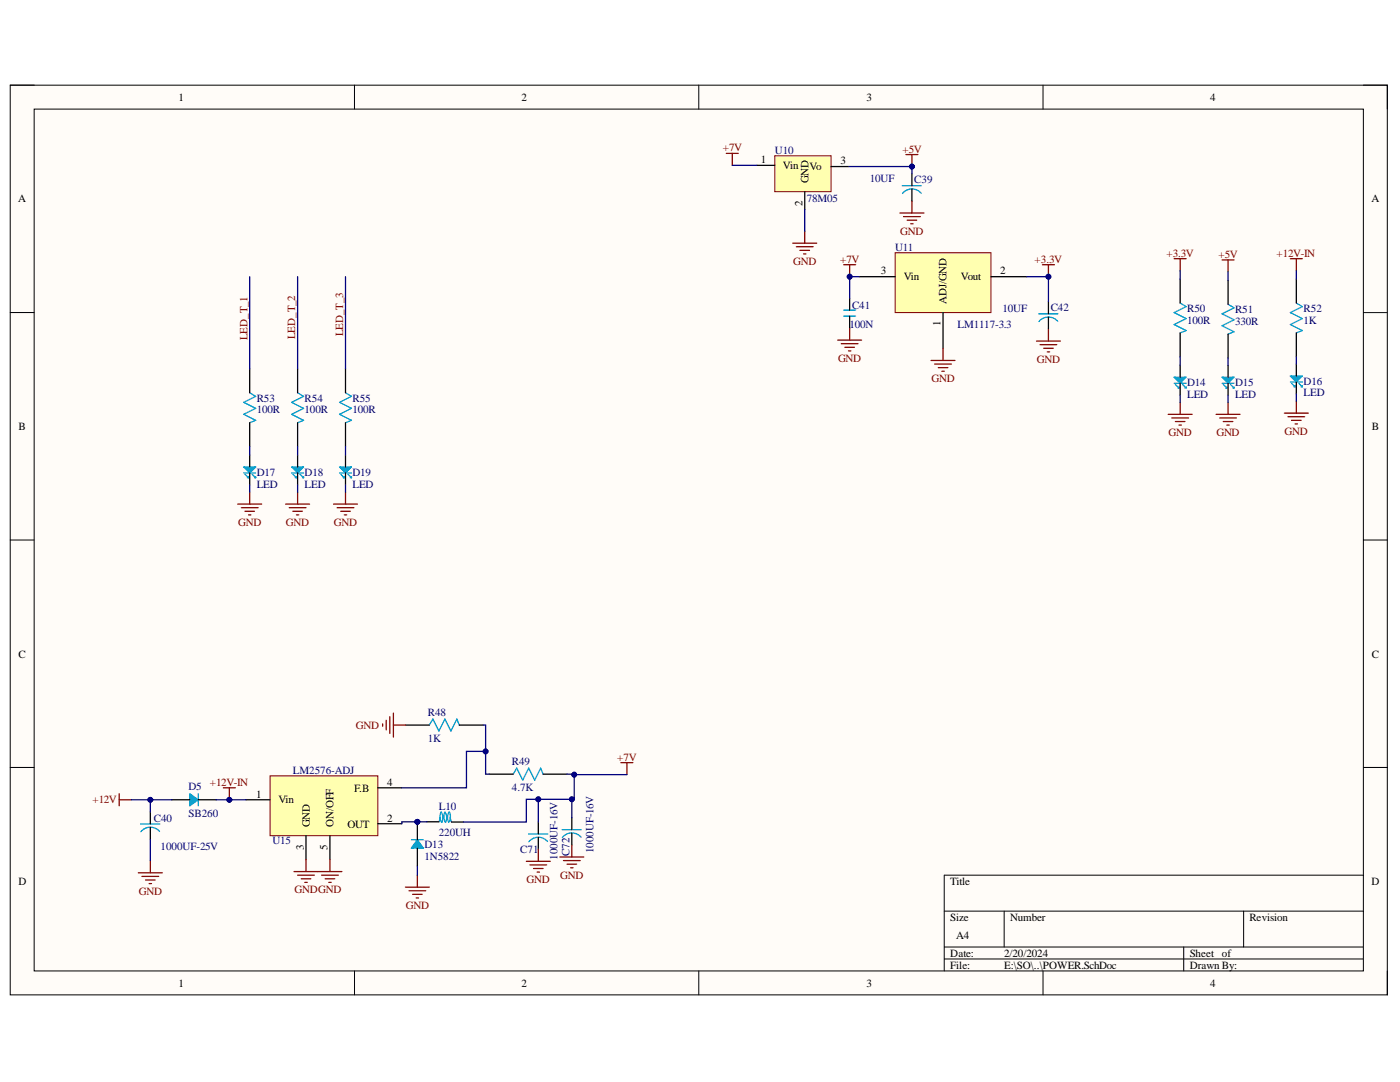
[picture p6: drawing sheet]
<svg xmlns="http://www.w3.org/2000/svg" width="279mm" height="216mm" viewBox="0 0 279 216" stroke-linecap="round" stroke-linejoin="round" font-family="sans-serif">
<defs><g id="words">
<g font-size="2.2">
<text x="35.6" y="20.1">1</text>
<text x="104.1" y="20.1">2</text>
<text x="172.9" y="20.1">3</text>
<text x="241.5" y="20.1">4</text>
<text x="151.9" y="32.5">1</text>
<text x="156.3" y="33.7">Vin</text>
<text x="161.6" y="34">Vo</text>
<text x="167.8" y="32.8">3</text>
<text x="3.6" y="40.4">A</text>
<text x="160.1" y="41.2" transform="rotate(-90 160.1 41.2)">2</text>
<text x="161.3" y="36.6" transform="rotate(-90 161.3 36.6)">GND</text>
<text x="273.7" y="40.4">A</text>
<text x="175.8" y="54.8">3</text>
<text x="180.4" y="56">Vin</text>
<text x="191.8" y="56">Vout</text>
<text x="199.6" y="54.8">2</text>
<text x="187.7" y="65.1" transform="rotate(-90 187.7 65.1)">1</text>
<text x="188.9" y="60.7" transform="rotate(-90 188.9 60.7)">ADJ/GND</text>
<text x="3.7" y="85.8">B</text>
<text x="273.8" y="85.8">B</text>
<text x="3.7" y="131.2">C</text>
<text x="273.8" y="131.2">C</text>
<text x="51.2" y="159.1">1</text>
<text x="55.6" y="160.3">Vin</text>
<text x="70.7" y="158">F.B</text>
<text x="77.3" y="156.8">4</text>
<text x="61.8" y="165.1" transform="rotate(-90 61.8 165.1)">GND</text>
<text x="66.5" y="165.1" transform="rotate(-90 66.5 165.1)">ON/OFF</text>
<text x="69.3" y="165.1">OUT</text>
<text x="77.3" y="164">2</text>
<text x="60.6" y="169.5" transform="rotate(-90 60.6 169.5)">3</text>
<text x="65.4" y="169.6" transform="rotate(-90 65.4 169.6)">5</text>
<text x="3.7" y="176.6">D</text>
<text x="189.7" y="176.6">Title</text>
<text x="273.7" y="176.6">D</text>
<text x="189.7" y="183.7">Size</text>
<text x="201.6" y="183.7">Number</text>
<text x="249.3" y="183.7">Revision</text>
<text x="189.7" y="190.9">Date:</text>
<text x="190.8" y="187.4">A4</text>
<text x="200.4" y="190.9">2/20/2024</text>
<text x="237.4" y="190.9">Sheet of</text>
<text x="35.6" y="196.9">1</text>
<text x="104.1" y="196.9">2</text>
<text x="172.9" y="196.9">3</text>
<text x="189.7" y="193.3">File:</text>
<text x="200.4" y="193.3">E:\SO\..\POWER.SchDoc</text>
<text x="237.4" y="193.3">Drawn By:</text>
<text x="241.5" y="196.9">4</text>
</g>
<g font-size="2.2" fill="#800000">
<text x="144.2" y="30.2">+7V</text>
<text x="180.1" y="30.4">+5V</text>
<text x="179.7" y="46.8">GND</text>
<text x="158.3" y="52.8">GND</text>
<text x="167.7" y="52.4">+7V</text>
<text x="206.5" y="52.4">+3.3V</text>
<text x="232.8" y="51.2">+3.3V</text>
<text x="243.2" y="51.4">+5V</text>
<text x="254.8" y="51.2">+12V-IN</text>
<text x="49.4" y="67.9" transform="rotate(-90 49.4 67.9)">LED_T_1</text>
<text x="58.9" y="67.6" transform="rotate(-90 58.9 67.6)">LED_T_2</text>
<text x="68.5" y="67.1" transform="rotate(-90 68.5 67.1)">LED_T_3</text>
<text x="167.2" y="72.2">GND</text>
<text x="185.9" y="76.2">GND</text>
<text x="206.9" y="72.4">GND</text>
<text x="233.2" y="87.1">GND</text>
<text x="242.8" y="87.1">GND</text>
<text x="256.4" y="86.8">GND</text>
<text x="47.5" y="105">GND</text>
<text x="57.1" y="105">GND</text>
<text x="66.6" y="105">GND</text>
<text x="71" y="145.4">GND</text>
<text x="123.2" y="151.8">+7V</text>
<text x="18.4" y="160.3">+12V</text>
<text x="41.9" y="156.8">+12V-IN</text>
<text x="27.7" y="178.5">GND</text>
<text x="58.8" y="178.2">GNDGND</text>
<text x="105.1" y="176.2">GND</text>
<text x="111.8" y="175.4">GND</text>
<text x="81" y="181.4">GND</text>
</g>
<g font-size="2.2" fill="#000080">
<text x="154.6" y="30.7">U10</text>
<text x="161" y="40.2">78M05</text>
<text x="173.6" y="36.3">10UF</text>
<text x="182.5" y="36.6">C39</text>
<text x="178.7" y="50">U11</text>
<text x="169.5" y="65.5">100N</text>
<text x="170" y="61.7">C41</text>
<text x="191.1" y="65.5">LM1117-3.3</text>
<text x="200.1" y="62.2">10UF</text>
<text x="209.7" y="62.1">C42</text>
<text x="236.9" y="62.2">R50</text>
<text x="236.9" y="64.6">100R</text>
<text x="246.5" y="62.4">R51</text>
<text x="246.5" y="64.8">330R</text>
<text x="260.2" y="62.2">R52</text>
<text x="260.2" y="64.6">1K</text>
<text x="236.9" y="77">D14</text>
<text x="246.5" y="77">D15</text>
<text x="260.2" y="76.7">D16</text>
<text x="51.2" y="80.1">R53</text>
<text x="51.2" y="82.5">100R</text>
<text x="60.8" y="80.1">R54</text>
<text x="60.8" y="82.5">100R</text>
<text x="70.3" y="80.1">R55</text>
<text x="70.3" y="82.5">100R</text>
<text x="236.9" y="79.4">LED</text>
<text x="246.5" y="79.4">LED</text>
<text x="260.2" y="79.1">LED</text>
<text x="51.2" y="94.9">D17</text>
<text x="60.8" y="94.9">D18</text>
<text x="70.3" y="94.9">D19</text>
<text x="51.2" y="97.3">LED</text>
<text x="60.8" y="97.3">LED</text>
<text x="70.3" y="97.3">LED</text>
<text x="85.4" y="142.8">R48</text>
<text x="85.4" y="148.1">1K</text>
<text x="58.4" y="154.4">LM2576-ADJ</text>
<text x="102.1" y="152.6">R49</text>
<text x="37.6" y="157.7">D5</text>
<text x="87.6" y="161.6">L10</text>
<text x="102.1" y="157.9">4.7K</text>
<text x="30.7" y="164">C40</text>
<text x="37.6" y="162.9">SB260</text>
<text x="87.6" y="166.7">220UH</text>
<text x="32" y="169.7">1000UF-25V</text>
<text x="54.4" y="168.4">U15</text>
<text x="84.7" y="169.3">D13</text>
<text x="84.7" y="171.6">1N5822</text>
<text x="103.8" y="170.2">C71</text>
<text x="111.3" y="171.6" transform="rotate(-90 111.3 171.6)">1000UF-16V</text>
<text x="113.6" y="170.8" transform="rotate(-90 113.6 170.8)">C72</text>
<text x="118.5" y="170.3" transform="rotate(-90 118.5 170.3)">1000UF-16V</text>
</g>
</g></defs>
<path d="M2 17h274.9v181.5h-274.9z" fill-rule="evenodd" fill="#fffcf8"/>
<path d="M2 17h274.9v181.5h-274.9z" fill="none" stroke="#000" stroke-width=".2"/>
<path d="M6.8 21.8h265.3v171.9h-265.3z" fill-rule="evenodd" fill="#fffcf8"/>
<g fill="none" stroke="#000" stroke-width=".2">
<path d="M2 17h4.8M70.7 17v4.8M139.5 17v4.8M208.2 17v4.8M272.1 17h4.8v4.8M6.8 21.8h265.3v171.9h-265.3zM2 62.4h4.8M272.1 62.4h4.8M2 107.8h4.8M272.1 107.8h4.8M2 153.1h4.8M272.1 153.1h4.8"/>
<path d="M272.1 174.6h-83.7v19.1M70.7 193.7v4.8M139.5 193.7v4.8M188.4 181.8h83.7M188.4 189h83.7M188.4 191.4h83.7M200.4 181.8v7.2M208.2 193.7v4.8M236.2 189v4.7M248.2 181.8v7.2M276.9 193.7v4.8"/>
</g>
<path d="M180.8 30.8h2.4M182 30.8v2.4M158.2 48.5h4.8M158.9 49.2h3.4M159.6 50h2M160.4 50.7h.4M160.6 46.1v2.4M179.6 42.5h4.8M180.3 43.2h3.4M181 43.9h2M181.8 44.7h.4M182 40.1v2.4" fill="none" stroke="#800000" stroke-width=".25"/>
<circle cx="182" cy="33.2" r=".48" fill="#000080"/>
<circle cx="182" cy="33.2" r=".48" fill="none" stroke="#000080" stroke-width=".2"/>
<path d="M180.1 37.1h3.8M183.8 38.6a2.42 2.42 0 0 0-3.7 0" fill="none" stroke="#009cca" stroke-width=".25"/>
<path d="M182 34.7v2.4M182 37.7v2.4" fill="none" stroke="#000" stroke-width=".25"/>
<path d="M178.6 50.4h19.2v12h-19.2z" fill-rule="evenodd" fill="#ffffb0"/>
<path d="M178.6 50.4h19.2v12h-19.2z" fill="none" stroke="#800000" stroke-width=".2"/>
<path d="M169.6 59.5v2.4M171.5 55.2h7.1M197.8 55.2h7.1M169.6 63.1v2.4M188.2 62.4v7.1M209.2 60.2v2.4M209.2 63.3v2.4" fill="none" stroke="#000" stroke-width=".25"/>
<path d="M168.4 63.1h2.4M168.4 61.9h2.4M207.3 62.6h3.8M211.1 64.1a2.45 2.45 0 0 0-3.8 .1" fill="none" stroke="#009cca" stroke-width=".25"/>
<g fill="none" stroke="#800000" stroke-width=".25">
<path d="M208 52.8h2.4M209.2 52.8v2.4M167.2 67.9h4.8M167.9 68.6h3.3M168.6 69.3h1.9M169.3 70h.5M169.6 65.5v2.4M185.8 71.9h4.8M186.5 72.6h3.4M187.3 73.4h1.9M188 74.1h.4M188.2 69.5v2.4"/>
<path d="M206.8 68.1h4.8M207.6 68.8h3.3M208.3 69.5h1.9M209 70.2h.5M209.2 65.7v2.4"/>
</g>
<circle cx="209.2" cy="55.2" r=".48" fill="#000080"/>
<circle cx="209.2" cy="55.2" r=".48" fill="none" stroke="#000080" stroke-width=".2"/>
<path d="M37.9 158.4l1.7 1.2-1.7 1.2zM37.9 158.6l1.4 1-1.4 .9 .2-1.9 1 1-1.2 .7 .5-1.4 .4 .7-.7 .5 .3-1 .2 .5-.5 .2 .5-.5M39.6 158.4v2.4" fill="none" stroke="#009cca" stroke-width=".25"/>
<path d="M34.3 159.6h3.6M39.6 159.6h3.5" fill="none" stroke="#000" stroke-width=".25"/>
<path d="M154.6 31.1h11.3v7.1h-11.3z" fill-rule="evenodd" fill="#ffffb0"/>
<path d="M154.6 31.1h11.3v7.1h-11.3z" fill="none" stroke="#800000" stroke-width=".2"/>
<path d="M151 33h3.6M160.6 38.2v3.6M165.9 33.2h3.5M30 162v2.4M30 165.1v2.4" fill="none" stroke="#000" stroke-width=".25"/>
<path d="M28.1 164.4h3.8M31.8 165.9a2.44 2.44 0 0 0-3.7 .1" fill="none" stroke="#009cca" stroke-width=".25"/>
<path d="M23.8 158.4v2.4M23.8 159.6h2.4M27.6 174.2h4.8M28.3 174.9h3.4M29 175.6h2M29.8 176.3h.4M30 171.8v2.4" fill="none" stroke="#800000" stroke-width=".25"/>
<path d="M53.9 154.8h21.5v12h-21.5z" fill-rule="evenodd" fill="#ffffb0"/>
<path d="M53.9 154.8h21.5v12h-21.5z" fill="none" stroke="#800000" stroke-width=".2"/>
<g fill="none" stroke="#000" stroke-width=".25">
<path d="M49.1 159.6h4.8M75.4 157.2h4.8M80.9 144.7h4.8M91.7 144.7h4.7M97.6 154.5h4.8M108.4 154.5h4.8M61.1 166.8v4.7M65.8 166.8v4.7M75.4 164.4h4.8M85.2 164h2.4M90.1 164h2.4M107.4 164v2.4"/>
<path d="M107.4 167.1v2.4M114.1 163.2v2.4M114.1 166.2v2.4"/>
</g>
<path d="M85.7 144.7l.7-1.2 1.2 2.4 1.2-2.4 1.2 2.4 1.2-2.4 .5 1.2M102.4 154.5l.7-1.2 1.2 2.4 1.2-2.4 1.2 2.4 1.2-2.4 .5 1.2M87.8 163l-.2 1M88 162a2.09 2.09 0 0 0 .1 2.1M88.1 162a2.09 2.09 0 0 1 .1 2.1M88.8 162a2.12 2.12 0 0 1 .1 2.1 1.89 1.89 0 0 1-.1-2.1zM89.5 164.1a2.1 2.1 0 0 1 .1-2.1 1.96 1.96 0 0 1 0 2.1M89.9 163l.2 1M105.5 166.4h3.8M109.3 167.9a2.44 2.44 0 0 0-3.8 .1M112.2 165.6h3.8M116 167.1a2.43 2.43 0 0 0-3.8 0" fill="none" stroke="#009cca" stroke-width=".25"/>
<g fill="none" stroke="#800000" stroke-width=".25">
<path d="M144.9 30.6h2.4M146.1 30.6v2.4M168.4 52.8h2.4M169.6 52.8v2.4M76.4 144.4v.5M77.1 143.7v1.9M77.8 143v3.4M78.5 142.3v4.8M78.5 144.7h2.4M123.9 152.2h2.4M125.1 152.2v2.4M58.7 173.9h9.5"/>
<path d="M59.4 174.6h3.3M60.1 175.4h1.9M60.8 176.1h.5M61.1 171.5v2.4M64.2 174.6h3.3M64.9 175.4h1.9M65.6 176.1h.5M65.8 171.5v2.4M80.9 177h4.8M81.6 177.7h3.4M82.3 178.5h1.9M83.1 179.2h.4"/>
<path d="M83.3 174.6v2.4M105 171.9h4.8M105.8 172.6h3.3M106.5 173.3h1.9M107.2 174h.5M107.4 169.5v2.4M111.7 171h4.8M112.4 171.7h3.4M113.2 172.4h1.9M113.9 173.2h.5M114.1 168.6v2.4"/>
</g>
<circle cx="169.6" cy="55.2" r=".48" fill="#000080"/>
<circle cx="169.6" cy="55.2" r=".48" fill="none" stroke="#000080" stroke-width=".2"/>
<circle cx="83.3" cy="164" r=".48" fill="#000080"/>
<circle cx="83.3" cy="164" r=".48" fill="none" stroke="#000080" stroke-width=".2"/>
<path d="M82.1 167.6h2.4M83.1 168.5l.4 .5-.2-.5-.5 .3 1 .2-.5-.7-.7 .5 1.4 .4-.7-1.2-1 1 1.9 .2-.9-1.4-1 1.4M83.3 167.6l1.2 1.6h-2.4z" fill="none" stroke="#009cca" stroke-width=".25"/>
<path d="M83.3 164v3.6M83.3 169.2v3.6" fill="none" stroke="#000" stroke-width=".25"/>
<circle cx="83.3" cy="164" r=".48" fill="#000080"/>
<circle cx="83.3" cy="164" r=".48" fill="none" stroke="#000080" stroke-width=".2"/>
<g fill="none" stroke="#009cca" stroke-width=".25">
<path d="M234.3 75.3h2.4l-1.2 1.2zM234.3 76.5h2.4M234.6 75.3l.9 .9 .7-.7M234.6 76.7l.7 .7M234.8 75.5h1.4M235 75.5l.3 .2h.2M235 77.4h.3M235.3 75.5l.2 .2M235.3 77.2v.2M235.5 60.5l1.2 .7-2.4 1.2 2.4 1.2-2.4 1.2 2.4 1.2-1.2 .4M235.8 75.5l-.3 .2M236 75.5l-.5 .5h-.2"/>
<path d="M236 76.7l.7 .7M236.5 77.4h.2M236.5 75.3l-.3 .2M236.7 77.2v.2M243.9 75.3h2.4l-1.2 1.2zM243.9 76.5h2.4M244.1 75.3l.7 .7h.3l.5-.5M244.1 76.7l.7 .7M244.4 75.5h1.4l-.7 .7zM244.6 75.5l.2 .2h.3M244.6 77.4h.2M244.8 75.5l.3 .2"/>
<path d="M244.8 77.2v.2M245.1 60.7l1.2 .7-2.4 1.2 2.4 1.2-2.4 1.2 2.4 1.2-1.2 .5M245.3 75.5l-.2 .2M245.6 76.7l.7 .7M246 75.3l-.2 .2M246 77.4h.3M246.3 77.2v.2"/>
</g>
<path d="M235.5 55.7v4.8M245.1 55.9v4.8M235.5 66.4v4.8M235.5 72.9v2.4M235.5 76.5v2.4M245.1 66.7v4.7M245.1 72.9v2.4M245.1 76.5v2.4" fill="none" stroke="#000" stroke-width=".25"/>
<g fill="none" stroke="#800000" stroke-width=".25">
<path d="M234.3 51.6h2.4M235.5 51.6v2.4M243.9 51.9h2.4M245.1 51.9v2.4M233.1 82.7h4.8M233.9 83.4h3.3M234.6 84.1h1.9M235.3 84.8h.5M235.5 80.3v2.4M242.7 82.7h4.8M243.4 83.4h3.4M244.1 84.1h1.9"/>
<path d="M244.8 84.8h.5M245.1 80.3v2.4M44.6 157.2h2.4M45.8 157.2v2.4"/>
</g>
<circle cx="45.8" cy="159.6" r=".48" fill="#000080"/>
<circle cx="45.8" cy="159.6" r=".48" fill="none" stroke="#000080" stroke-width=".2"/>
<g fill="none" stroke="#800000" stroke-width=".25">
<path d="M257.5 51.6h2.4M258.7 51.6v2.4M49.8 98.2v2.4M59.4 98.2v2.4M69 98.2v2.4M256.3 82.4h4.8M257 83.2h3.4M257.7 83.9h2M258.5 84.6h.4M258.7 80v2.4M47.4 100.6h4.8M48.2 101.3h3.3"/>
<path d="M48.9 102h1.9M49.6 102.7h.5M57 100.6h4.8M57.7 101.3h3.4M58.4 102h1.9M59.2 102.7h.4M66.6 100.6h4.7M67.3 101.3h3.3M68 102h1.9M68.7 102.7h.5"/>
</g>
<g fill="none" stroke="#009cca" stroke-width=".25">
<path d="M49.8 78.4l1.2 .7-2.4 1.2 2.4 1.2-2.4 1.2 2.4 1.2-1.2 .4M59.4 78.4l1.2 .7-2.4 1.2 2.4 1.2-2.4 1.2 2.4 1.2-1.2 .4M69 78.4l1.1 .7-2.3 1.2 2.3 1.2-2.3 1.2 2.3 1.2-1.1 .4M257.5 75h2.4l-1.2 1.2zM257.5 76.2h2.4M257.7 75l1 1 .7-.7M257.7 76.5l.8 .7M258 75.3h1.4M258.2 75.3l.3 .2h.2M258.2 77.2h.3M258.5 75.3l.2 .2M258.5 76.9v.3"/>
<path d="M258.7 60.5l1.2 .7-2.4 1.2 2.4 1.2-2.4 1.2 2.4 1.2-1.2 .4M258.9 75.3l-.2 .2M259.2 76.5l.7 .7M259.2 75.3l-.5 .4h-.2M259.7 75l-.3 .3M259.7 77.2h.2M259.9 76.9v.3M48.6 93.2h2.4l-1.2 1.2zM48.6 94.4h2.4M48.9 93.2l.7 .7h.2l.5-.5M48.9 94.6l.7 .7M49.4 93.4l.2 .3h.2"/>
<path d="M49.4 95.3h.2M49.6 93.4l.2 .3M49.6 95.1v.2M50.1 93.4l-.3 .3M50.3 94.6l.7 .7M50.8 93.2l-1 .9-.7-.7h1.5M50.8 95.3h.2M51 95.1v.2M58.2 93.2h2.4l-1.2 1.2zM58.2 94.4h2.4M58.4 93.2l1 .9 .9-.9M58.4 94.6l.8 .7"/>
<path d="M58.7 93.4h1.4M58.9 93.4l.3 .3h.2M58.9 95.3h.3M59.2 93.4l.2 .3M59.2 95.1v.2M59.6 93.4l-.2 .3M59.9 93.4l-.5 .5h-.2M59.9 94.6l.7 .7M60.3 95.3h.3M60.6 95.1v.2M67.8 93.2h2.3l-1.1 1.2zM67.8 94.4h2.3"/>
<path d="M68 93.2l1 .9 .9-.9M68 94.6l.7 .7M68.2 93.4h1.5M68.5 93.4l.2 .3h.3M68.5 95.3h.2M68.7 93.4l.3 .3M68.7 95.1v.2M69.2 93.4l-.2 .3M69.4 93.4l-.4 .5h-.3M69.4 94.6l.7 .7M69.9 95.3h.2M70.1 95.1v.2"/>
</g>
<g fill="none" stroke="#000" stroke-width=".25">
<path d="M258.7 55.7v4.8M49.8 73.6v4.8M59.4 73.6v4.8M69 73.6v4.8M258.7 66.4v4.8M258.7 72.6v2.4M258.7 76.2v2.4M49.8 84.3v4.8M49.8 90.8v2.4M49.8 94.4v2.4M59.4 84.3v4.8M59.4 90.8v2.4"/>
<path d="M59.4 94.4v2.4M69 84.3v4.8M69 90.8v2.4M69 94.4v2.4"/>
</g>
<path d="M169.4 33.2h12.6v1.5" fill="none" stroke="#000080" stroke-width=".25"/>
<circle cx="182" cy="33.2" r=".48" fill="#000080"/>
<circle cx="182" cy="33.2" r=".48" fill="none" stroke="#000080" stroke-width=".2"/>
<path d="M171.5 55.2h-1.9v4.3" fill="none" stroke="#000080" stroke-width=".25"/>
<circle cx="169.6" cy="55.2" r=".48" fill="#000080"/>
<circle cx="169.6" cy="55.2" r=".48" fill="none" stroke="#000080" stroke-width=".2"/>
<path d="M204.9 55.2h4.3v5" fill="none" stroke="#000080" stroke-width=".25"/>
<circle cx="209.2" cy="55.2" r=".48" fill="#000080"/>
<circle cx="209.2" cy="55.2" r=".48" fill="none" stroke="#000080" stroke-width=".2"/>
<path d="M160.6 41.8v4.3M30 159.6h4.3M30 167.5v4.3" fill="none" stroke="#000080" stroke-width=".25"/>
<circle cx="30" cy="159.6" r=".48" fill="#000080"/>
<circle cx="30" cy="159.6" r=".48" fill="none" stroke="#000080" stroke-width=".2"/>
<path d="M26.2 159.6h3.8v2.4" fill="none" stroke="#000080" stroke-width=".25"/>
<circle cx="30" cy="159.6" r=".48" fill="#000080"/>
<circle cx="30" cy="159.6" r=".48" fill="none" stroke="#000080" stroke-width=".2"/>
<path d="M85.2 164h-5v.4" fill="none" stroke="#000080" stroke-width=".25"/>
<circle cx="83.3" cy="164" r=".48" fill="#000080"/>
<circle cx="83.3" cy="164" r=".48" fill="none" stroke="#000080" stroke-width=".2"/>
<path d="M107.4 159.5h-2.4v4.5h-12.5" fill="none" stroke="#000080" stroke-width=".25"/>
<circle cx="107.4" cy="159.5" r=".48" fill="#000080"/>
<circle cx="107.4" cy="159.5" r=".48" fill="none" stroke="#000080" stroke-width=".2"/>
<path d="M96.9 149.9h-3.8v7.3h-12.9" fill="none" stroke="#000080" stroke-width=".25"/>
<circle cx="96.9" cy="149.9" r=".48" fill="#000080"/>
<circle cx="96.9" cy="149.9" r=".48" fill="none" stroke="#000080" stroke-width=".2"/>
<path d="M114.1 159.5h-6.7v4.5" fill="none" stroke="#000080" stroke-width=".25"/>
<circle cx="107.4" cy="159.5" r=".48" fill="#000080"/>
<circle cx="107.4" cy="159.5" r=".48" fill="none" stroke="#000080" stroke-width=".2"/>
<circle cx="114.1" cy="159.5" r=".48" fill="#000080"/>
<circle cx="114.1" cy="159.5" r=".48" fill="none" stroke="#000080" stroke-width=".2"/>
<path d="M114.6 154.6h10.5" fill="none" stroke="#000080" stroke-width=".25"/>
<circle cx="114.6" cy="154.6" r=".48" fill="#000080"/>
<circle cx="114.6" cy="154.6" r=".48" fill="none" stroke="#000080" stroke-width=".2"/>
<path d="M96.4 144.7h.5v9.8h.7" fill="none" stroke="#000080" stroke-width=".25"/>
<circle cx="96.9" cy="149.9" r=".48" fill="#000080"/>
<circle cx="96.9" cy="149.9" r=".48" fill="none" stroke="#000080" stroke-width=".2"/>
<path d="M113.2 154.5h1.4v5h-.5v3.7" fill="none" stroke="#000080" stroke-width=".25"/>
<circle cx="114.6" cy="154.6" r=".48" fill="#000080"/>
<circle cx="114.6" cy="154.6" r=".48" fill="none" stroke="#000080" stroke-width=".2"/>
<circle cx="114.1" cy="159.5" r=".48" fill="#000080"/>
<circle cx="114.1" cy="159.5" r=".48" fill="none" stroke="#000080" stroke-width=".2"/>
<path d="M43.1 159.6h6" fill="none" stroke="#000080" stroke-width=".25"/>
<circle cx="45.8" cy="159.6" r=".48" fill="#000080"/>
<circle cx="45.8" cy="159.6" r=".48" fill="none" stroke="#000080" stroke-width=".2"/>
<g fill="none" stroke="#000080" stroke-width=".25">
<path d="M146.1 33h4.9M49.8 55.2v18.4M59.4 55.2v18.4M69 55.2v18.4M235.5 54v1.7M245.1 54.3v1.6M258.7 54v1.7M235.5 71.2v1.7M235.5 78.9v1.4M245.1 71.4v1.5M245.1 78.9v1.4M258.7 71.2v1.4"/>
<path d="M258.7 78.6v1.4M49.8 89.1v1.7M49.8 96.8v1.4M59.4 89.1v1.7M59.4 96.8v1.4M69 89.1v1.7M69 96.8v1.4M83.3 172.8v1.8"/>
</g>
<use href="#words"/>
</svg>
